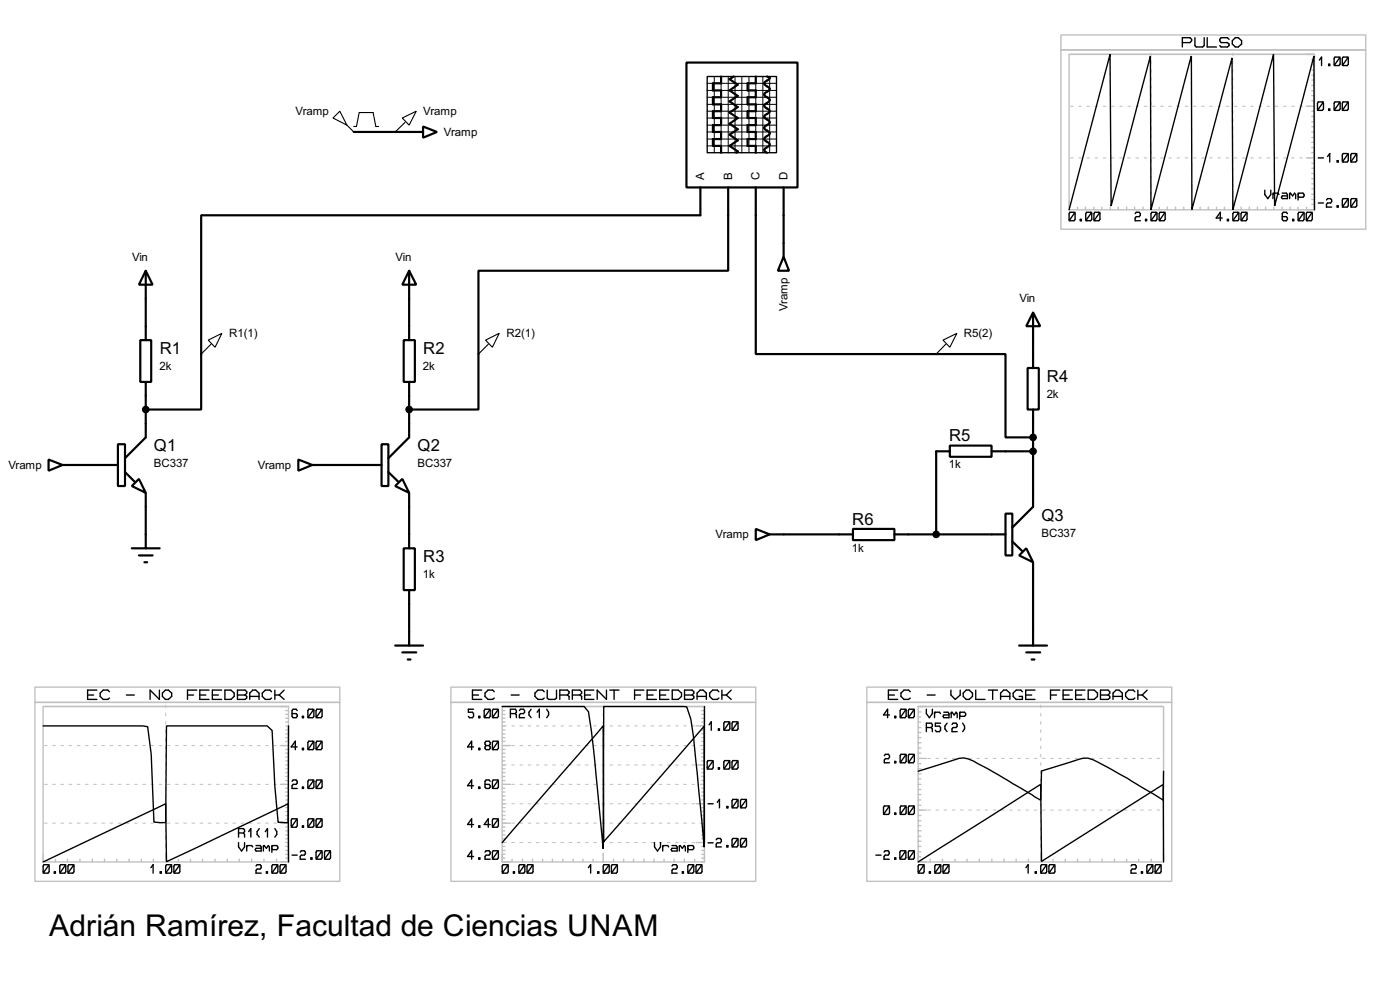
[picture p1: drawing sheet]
<svg xmlns="http://www.w3.org/2000/svg" width="256mm" height="180mm" viewBox="0 0 256 180" stroke-linecap="round" stroke-linejoin="round" font-family="sans-serif">
<defs><g id="words">
<text font-size="6.2" x="9" y="171.4">Adrián Ramírez, Facultad de Ciencias UNAM</text>
<g font-size="3.4">
<text x="29.3" y="64.8">R1</text>
<text x="77.5" y="64.8">R2</text>
<text x="191.8" y="69.9">R4</text>
<text x="28.2" y="82.6">Q1</text>
<text x="76.5" y="82.6">Q2</text>
<text x="173.9" y="80.8">R5</text>
<text x="190.8" y="95.3">Q3</text>
<text x="156.1" y="96">R6</text>
<text x="77.5" y="102.9">R3</text>
</g>
<g font-size="2.4">
<text x="54.1" y="21">Vramp</text>
<text x="77.5" y="21">Vramp</text>
<text x="81.3" y="24.9">Vramp</text>
<text x="129" y="33" transform="rotate(-90 129 33)">A</text>
<text x="134.1" y="33" transform="rotate(-90 134.1 33)">B</text>
<text x="139.2" y="33" transform="rotate(-90 139.2 33)">C</text>
<text x="144.3" y="33" transform="rotate(-90 144.3 33)">D</text>
<text x="24.2" y="47.7">Vin</text>
<text x="72.4" y="47.7">Vin</text>
<text x="144.3" y="57" transform="rotate(-90 144.3 57)">Vramp</text>
<text x="186.7" y="55.4">Vin</text>
<text x="42" y="61.7">R1(1)</text>
<text x="92.8" y="61.7">R2(1)</text>
<text x="176.6" y="61.7">R5(2)</text>
<text x="29.2" y="67.7">2k</text>
<text x="77.5" y="67.7">2k</text>
<text x="191.8" y="72.9">2k</text>
<text x="1.5" y="85.8">Vramp</text>
<text x="28.2" y="85.6">BC337</text>
<text x="47.2" y="85.8">Vramp</text>
<text x="76.5" y="85.6">BC337</text>
<text x="173.8" y="85.7">1k</text>
<text x="131.1" y="98.5">Vramp</text>
<text x="156.1" y="101">1k</text>
<text x="190.8" y="98.2">BC337</text>
<text x="77.5" y="105.9">1k</text>
</g>
</g></defs>
<g fill="none" stroke="#000" stroke-width=".4">
<path d="M125.8 11.5h20.3v22.8h-20.3zM132.1 14v1.3h-1.5v1.3h1.5v1.2h-1.5v1.3h1.5v1.3h-1.5v1.2h1.5v1.3h-1.5v1.3h1.5v1.3h-1.5v1.2h1.5v1.3M134.4 14l-.7 .5 1.5 1-1.5 1.1 1.5 1-1.5 1 1.5 1-1.5 1 1.5 1-1.5 1.1 1.5 1-1.5 1 1.5 1-1.5 1 1.5 1-.3 .3M138.5 14v1.3h-1.5v1.3h1.5v1.2h-1.5v1.3h1.5v1.3h-1.5v1.2h1.5v1.3h-1.5v1.3h1.5v1.3h-1.5v1.2h1.5v1.3M140.5 14l.5 .3-.1 .2-.8 .5a.6 .6 0 0 0 .5 .9l.4 .4-.1 .2-.8 .5-.1 .3 .1 .3 .8 .5a.6 .6 0 0 1-.5 .8l-.4 .5 .1 .2 .8 .5 .1 .3-.1 .2-.8 .5-.1 .3 .1 .2 .4 .3a.54 .54 0 0 1 .4 .7l-.8 .5-.1 .3 .1 .3 .8 .5 .1 .2-.1 .3-.4 .2a.54 .54 0 0 0-.4 .8l.8 .5 .1 .3-.1 .2-.8 .5-.1 .3 .1 .2 .4 .3M64.8 24.2h12.7M77.5 23.2l2.6 1-2.6 1zM128.3 34.3v5.1h-91.4v35.6h-10.2M133.4 34.3v15.3h-45.7v25.4h-12.7M138.5 34.3v30.5h45.7v15.3h5.1M143.6 34.3v12.7M26.7 49.6l1.3 2.5h-2.5z"/>
<path d="M26.7 49.6v12.7M75 49.6l1.3 2.5h-2.6zM75 49.6v12.7M143.6 47l1 2.6h-2.1zM189.3 57.2l1.3 2.5h-2.6zM189.3 57.2v10.2M25.7 62.3h2v7.6h-2zM26.7 69.9v10.2l-3.8 3.8M74 62.3h2v7.6h-2zM75 69.9v10.2l-3.8 3.8M188.3 67.4h2v7.6h-2zM189.3 75v17.8l-3.8 3.8"/>
<path d="M8.9 84.1l2.6 1-2.6 1.1zM11.5 85.1h10.1M21.6 81.3h1.3v7.7h-1.3zM22.9 86.4l1.8 1.8M24.2 89l1.3-1.3 1.2 2.5zM26.7 90.2v10.2M54.7 84.1l2.5 1-2.5 1.1zM57.2 85.1h12.7M69.9 81.3h1.3v7.7h-1.3zM71.2 86.4l1.8 1.8M72.4 89l1.3-1.3 1.3 2.5zM75 90.2v10.2"/>
<path d="M138.5 96.8l2.5 1-2.5 1.1zM141 97.8h15.3M156.3 96.8h7.6v2.1h-7.6zM163.9 97.8h20.3M174 81.6h7.7v2h-7.7zM174 82.6h-2.5v15.2M181.7 82.6h7.6M184.2 94h1.3v7.7h-1.3zM185.5 99.1l1.8 1.8M24.2 100.4h5.1M25.5 101.7h2.5M26.5 102.9h.5"/>
<path d="M72.4 118.2h5.1M73.7 119.4h2.6M74 100.4h2v7.6h-2zM75 108v10.2M186.7 101.7l1.3-1.3 1.3 2.5zM186.7 118.2h5.1M188 119.4h2.6M189.3 102.9v15.3M74.7 120.7h.5M189 120.7h.5"/>
</g>
<g fill="none" stroke="#000" stroke-width=".25">
<path d="M129.6 14h12.7v14h-12.7zM216.6 7.8h1.4l.3-.3v-.3l-.3-.3h-1.4v1.7M218.9 6.9v1.5l.3 .2h1.1l.3-.2v-1.5M221.2 6.9v1.7h1.7M225.2 7.2l-.3-.3h-1.2l-.2 .3v.3l.2 .3h1.2l.3 .3v.3l-.3 .2h-1.2l-.2-.2M226.3 6.9h.6l.6 .6v.6l-.6 .5h-.6l-.5-.5v-.6zM241.5 18.7h.8l.2 .2v1.1l-.2 .2h-.8l-.1-.2v-1.1zM241.7 11l.4-.5v1.5M242.5 18.7l-1.1 1.5M243.4 11.8h.2v.2h-.2zM243.4 20h.2v.2h-.2zM244.6 18.7h.7l.2 .2v1.1l-.2 .2h-.7l-.2-.2v-1.1z"/>
<path d="M244.6 10.5h.7l.2 .2v1.1l-.2 .2h-.7l-.2-.2v-1.1zM245.5 18.7l-1.1 1.5M245.5 10.5l-1.1 1.5M246.1 10.5h.7l.2 .2v1.1l-.2 .2h-.7l-.2-.2v-1.1zM246.1 18.7h.7l.2 .2v1.1l-.2 .2h-.7l-.2-.2v-1.1zM247 18.7l-1.1 1.5M247 10.5l-1.1 1.5M195.9 38.4l7.5-28.4 .2 27.7 7.2-27.4 .1 28.1 7.4-28.1 .1 28.1 7.3-27.8 .2 27.8 7.4-28.4 .2 27.7 7.2-27.4 .1 28.1M196 38.9h.8l.2 .2v1.1l-.2 .2h-.8l-.1-.2v-1.1zM197 38.9l-1.1 1.5M199.1 38.9h.7l.2 .2v1.1l-.2 .2h-.7l-.2-.2v-1.1zM200 38.9l-1.1 1.5"/>
<path d="M200.6 38.9h.7l.2 .2v1.1l-.2 .2h-.7l-.2-.2v-1.1zM201.5 38.9l-1.1 1.5M208 39.1l.2-.2h.5l.2 .2v.3l-.2 .3h-.5l-.2 .2v.5h.9M211 38.9h.8l.2 .2v1.1l-.2 .2h-.8l-.1-.2v-1.1zM212 38.9l-1.1 1.5M212.5 38.9h.8l.2 .2v1.1l-.2 .2h-.8l-.1-.2v-1.1zM213.5 38.9l-1.1 1.5M223.9 39.9h-1.1l.8-1v1.5M226 38.9h.8l.2 .2v1.1l-.2 .2h-.8l-.1-.2v-1.1zM227 38.9l-1.1 1.5M227.5 38.9h.8l.2 .2v1.1l-.2 .2h-.8l-.1-.2v-1.1zM228.5 38.9l-1.1 1.5"/>
<path d="M231.7 34.8v.8l.6 .8 .5-.8v-.8M233.2 35.4v1M233.2 35.6l.2-.2h.7l.2 .2M234.9 35.4h.8l.2 .2v.8h-1l-.1-.3 .1-.2h1M235.9 39.1l-.2-.2h-.6l-.2 .2v1.1l.2 .2h.6l.2-.2v-.3l-.2-.2h-.8M236.3 35.4v1M236.3 35.6l.1-.2 .4 .5 .4-.5 .2 .2v.8M237.8 35.4v1.2M237.8 35.6l.2-.2h.7l.2 .2v.3l-.2 .2h-.7l-.2-.2M238 38.9h.7l.2 .2v1.1l-.2 .2h-.7l-.2-.2v-1.1zM238.9 38.9l-1.1 1.5M239.5 38.9h.7l.2 .2v1.1l-.2 .2h-.7l-.2-.2v-1.1z"/>
<path d="M240.4 38.9l-1.1 1.5M241.5 37.2h1M241.5 28.9h1M243 36.6l.2-.2h.6l.2 .2v.3l-.2 .3h-.6l-.2 .2v.5h1M243.2 28.7l.4-.6v1.6M245 37.7h.2v.2h-.2zM245 29.4h.2v.3h-.2zM246.1 36.4h.7l.2 .2v1.1l-.2 .2h-.7l-.2-.2v-1.1zM246.1 28.1h.7l.2 .3v1l-.2 .3h-.7l-.2-.3v-1zM247 36.4l-1.1 1.5M247 28.1l-1.1 1.6M247.6 36.4h.8l.2 .2v1.1l-.2 .2h-.8l-.1-.2v-1.1z"/>
<path d="M247.6 28.1h.8l.2 .3v1l-.2 .3h-.8l-.1-.3v-1zM248.6 36.4l-1.1 1.5M248.6 28.1l-1.1 1.6M197.9 40.2h.2v.2h-.2zM209.9 40.2h.2v.2h-.2zM224.9 40.2h.2v.2h-.2zM236.8 40.2h.2v.2h-.2zM7.9 132.9h18.3l.9 .1 .6 5.1 .5 12.4 1.1 .1h1.1l.1-17.7h18.5l.9 .8 .5 10.2 .6 6.6 1.8 .1 .1-17.7M16.1 127.2h1.1M17.8 126.3h-1.7v1.7h1.7M20.1 126.6l-.3-.3h-.9l-.5 .6v.6l.5 .5h.9l.3-.2M23.2 127.2h1.4"/>
<path d="M29.2 126.3v1.7l-1.7-1.7v1.7M29.8 126.9l.5-.6h.6l.6 .6v.6l-.6 .5h-.6l-.5-.5zM34.4 127.2h1.1M36.1 126.3h-1.7v1.7M36.6 127.2h1.1M38.3 126.3h-1.7v1.7h1.7M38.9 127.2h1.1M40.6 126.3h-1.7v1.7h1.7M41.2 126.3h1.1l.6 .6v.6l-.6 .5h-1.1zM43.5 126.3h1.4l.3 .3v.3l-.3 .3 .3 .3v.3l-.3 .2h-1.4zM43.5 127.2h1.4M45.8 128v-1.1l.5-.6h.6l.6 .6v1.1"/>
<path d="M45.8 127.5h1.7M49.8 126.6l-.3-.3h-.9l-.5 .6v.6l.5 .5h.9l.3-.2M50.4 127.2h.8M50.4 126.3v1.7M51.2 127.2l.9 .8M52.1 126.3l-.9 .9M54.5 130.1l-.2-.3h-.6l-.2 .3v1l.2 .3h.6l.2-.3v-.2l-.2-.3h-.8M54.5 136.7h-1.1l.7-1v1.5M55.4 131.1h.2v.3h-.2zM55.4 137h.2v.2h-.2zM56.6 129.8h.7l.2 .3v1l-.2 .3h-.7l-.2-.3v-1zM56.6 135.7h.7l.2 .2v1.1l-.2 .2h-.7l-.2-.2v-1.1z"/>
<path d="M57.5 135.7l-1.1 1.5M57.5 129.8l-1.1 1.6M58.1 129.8h.7l.2 .3v1l-.2 .3h-.7l-.2-.3v-1zM58.1 135.7h.7l.2 .2v1.1l-.2 .2h-.7l-.2-.2v-1.1zM59 135.7l-1.1 1.5M59 129.8l-1.1 1.6M86.6 127.2h1.1M86.8 136.7h-1.1l.7-1v1.5M86.8 129.8h-1v.6h.8l.2 .2v.5l-.2 .3h-.6l-.2-.3M87.7 137h.2v.2h-.2zM87.7 131.1h.2v.3h-.2zM88.3 126.3h-1.7v1.7h1.7"/>
<path d="M88.9 129.8h.7l.2 .3v1l-.2 .3h-.7l-.2-.3v-1zM89.1 136.5l-.2 .2v.3l.2 .2h.5l.2-.2v-.3l-.2-.2M89.1 136.5l-.2-.3v-.3l.2-.2h.5l.2 .2v.3l-.2 .3M89.1 136.5h.5M89.8 129.8l-1.1 1.6M90.4 135.7h.7l.2 .2v1.1l-.2 .2h-.7l-.2-.2v-1.1zM90.4 129.8h.7l.2 .3v1l-.2 .3h-.7l-.2-.3v-1zM90.6 126.6l-.3-.3h-.9l-.5 .6v.6l.5 .5h.9l.3-.2M91.3 135.7l-1.1 1.5M91.3 129.8l-1.1 1.6M92 129.3h15l.8 1 1 7 1.7 18.1 .1-26.1 15.2 .1 .8 2.2 .5 3.3 1.9 20.2 .1-25.8M93.5 130.6h.9"/>
<path d="M93.7 127.2h1.4M94.4 130.6l.2-.2v-.3l-.2-.3h-.9v1.6M94.4 130.6l.2 .3v.5M95.2 130.1l.2-.3h.5l.2 .3v.3l-.2 .2h-.5l-.2 .3v.5h.9M97.3 129.8l-.4 .6v.5l.4 .5M98.4 130.4l.4-.6v1.6M99.7 126.6l-.3-.3h-.8l-.6 .6v.6l.6 .5h.8l.3-.2M100.2 129.8l.3 .6v.5l-.3 .5M100.3 126.3v1.5l.2 .2h1.2l.3-.2v-1.5M102.6 127.2h1.4M104 127.2l.3-.3v-.3l-.3-.3h-1.4v1.7M104 127.2l.3 .3v.5"/>
<path d="M104.9 127.2h1.4M106.3 127.2l.3-.3v-.3l-.3-.3h-1.4v1.7M106.3 127.2l.3 .3v.5M107.1 127.2h1.1M108.8 126.3h-1.7v1.7h1.7M111.1 126.3v1.7l-1.7-1.7v1.7M111.7 126.3h1.7M112.5 126.3v1.7M116.3 127.2h1.1M118 126.3h-1.7v1.7M118.6 127.2h1.1M120.3 126.3h-1.7v1.7h1.7"/>
<path d="M120.9 127.2h1.1M122.6 126.3h-1.7v1.7h1.7M123.2 126.3h1.1l.6 .6v.6l-.6 .5h-1.1zM125.4 126.3h1.4l.3 .3v.3l-.3 .3 .3 .3v.3l-.3 .2h-1.4zM125.4 127.2h1.4M127.7 128v-1.1l.6-.6h.5l.6 .6v1.1M127.7 127.5h1.7M129.7 139.2h.8l.2 .3v1l-.2 .3h-.8l-.1-.3v-1zM129.9 132.7l.4-.6v1.6M130.7 139.2l-1.1 1.6M131.6 133.4h.2v.3h-.2zM131.7 126.6l-.3-.3h-.8l-.6 .6v.6l.6 .5h.8l.3-.2"/>
<path d="M132.3 127.2h.8M132.3 126.3v1.7M132.8 139.2h.7l.2 .3v1l-.2 .3h-.7l-.2-.3v-1zM132.8 132.1h.7l.2 .3v1l-.2 .3h-.7l-.2-.3v-1zM133.1 127.2l.9 .8M133.7 139.2l-1.1 1.6M133.7 132.1l-1.1 1.6M134 126.3l-.9 .9M134.3 132.1h.7l.2 .3v1l-.2 .3h-.7l-.2-.3v-1zM134.3 139.2h.7l.2 .3v1l-.2 .3h-.7l-.2-.3v-1zM135.2 139.2l-1.1 1.6M135.2 132.1l-1.1 1.6"/>
<path d="M162 138.3l.2-.2h.6l.2 .2v.3l-.2 .3h-.6l-.2 .2v.5h1M162.8 127.2h1.1M163 130.9h-1.1l.7-1.1v1.6M163.9 131.1h.2v.3h-.2zM163.9 139.4h.2v.2h-.2zM164.5 126.3h-1.7v1.7h1.7M165.1 129.8h.7l.2 .3v1l-.2 .3h-.7l-.2-.3v-1zM165.1 138.1h.7l.2 .2v1.1l-.2 .2h-.7l-.2-.2v-1.1zM166 138.1l-1.1 1.5M166 129.8l-1.1 1.6M166.6 129.8h.7l.2 .3v1l-.2 .3h-.7l-.2-.3v-1zM166.6 138.1h.7l.2 .2v1.1l-.2 .2h-.7l-.2-.2v-1.1z"/>
<path d="M166.8 126.6l-.3-.3h-.9l-.5 .6v.6l.5 .5h.9l.3-.2M167.5 138.1l-1.1 1.5M167.5 129.8l-1.1 1.6M169.7 129.8v.8l.6 .8 .5-.8v-.8M169.7 133.2h.9M169.9 127.2h1.4M170.6 133.2l.2-.3v-.3l-.2-.2h-.9v1.5M170.6 133.2l.2 .2v.5M171.2 130.6l.2-.2h.7l.2 .2M171.2 130.4v1M172.3 132.4h-.9v.5h.7l.2 .3v.5l-.2 .2h-.5l-.2-.2M172.9 130.4h.8l.2 .2v.8h-1l-.1-.3 .1-.2h1"/>
<path d="M173.5 132.4l-.4 .5v.5l.4 .5M174.2 126.3v.9l.8 .8 .9-.8v-.9M174.3 130.4v1M174.3 130.6l.1-.2 .4 .5 .4-.5 .2 .2v.8M174.4 132.6l.2-.2h.6l.2 .2v.3l-.2 .3h-.6l-.2 .2v.5h1M175.8 130.6l.2-.2h.7l.2 .2v.3l-.2 .2h-.7l-.2-.2M175.8 130.4v1.2M176.4 132.4l.3 .5v.5l-.3 .5M176.5 126.9l.5-.6h.6l.6 .6v.6l-.6 .5h-.6l-.5-.5zM178.8 126.3v1.7h1.7M181.1 126.3h1.7M181.9 126.3v1.7"/>
<path d="M183.3 128v-1.1l.6-.6h.5l.6 .6v1.1M183.3 127.5h1.7M187.3 126.6l-.3-.3h-.8l-.6 .6v.6l.6 .5h1.1v-.5h-.6M187.9 127.2h1.1M189.6 126.3h-1.7v1.7h1.7M192.5 127.2h1.1M194.2 126.3h-1.7v1.7M194.8 127.2h1.1M196.5 126.3h-1.7v1.7h1.7M197.1 127.2h1.1M198.8 126.3h-1.7v1.7h1.7M199.4 126.3h1.1l.6 .6v.6l-.6 .5h-1.1z"/>
<path d="M201.6 126.3h1.4l.3 .3v.3l-.3 .3 .3 .3v.3l-.3 .2h-1.4zM201.6 127.2h1.4M203.9 128v-1.1l.6-.6h.5l.6 .6v1.1M203.9 127.5h1.7M207.9 126.6l-.3-.3h-.8l-.6 .6v.6l.6 .5h.8l.3-.2M208.5 127.2h.8M208.5 126.3v1.7M209.3 127.2l.9 .8M210.2 126.3l-.9 .9M7.9 157.8l22.5-10.7 .1 10.6 22.3-10.6 .1 10.7M8.1 158.3h.7l.2 .2v1.1l-.2 .2h-.7l-.2-.2v-1.1zM9 158.3l-1.1 1.5"/>
<path d="M10 159.6h.2v.2h-.2zM11.1 158.3h.8l.2 .2v1.1l-.2 .2h-.8l-.1-.2v-1.1zM12.1 158.3l-1.1 1.5M12.6 158.3h.8l.2 .2v1.1l-.2 .2h-.8l-.1-.2v-1.1zM13.6 158.3l-1.1 1.5M27.7 158.8l.4-.5v1.5M29.4 159.6h.2v.2h-.2zM30.5 158.3h.8l.2 .2v1.1l-.2 .2h-.8l-.1-.2v-1.1zM31.5 158.3l-1.1 1.5M32 158.3h.8l.2 .2v1.1l-.2 .2h-.8l-.1-.2v-1.1zM33 158.3l-1.1 1.5M43.7 154.2v.8l.6 .8 .5-.8v-.8"/>
<path d="M43.7 152.5h.9M44.6 152.5l.2-.3v-.3l-.2-.2h-.9v1.5M44.6 152.5l.2 .2v.5M45.2 154.8v1M45.2 155l.2-.2h.7l.2 .2M45.6 152.2l.4-.5v1.5M46.9 158.5l.2-.2h.6l.2 .2v.3l-.2 .3h-.6l-.2 .2v.5h1M46.9 154.8h.8l.2 .2v.8h-1l-.1-.3 .1-.2h1M47.5 151.7l-.4 .5v.5l.4 .5M48.3 154.8v1M48.3 155l.1-.2 .4 .5 .4-.5 .2 .2v.8M48.6 152.2l.4-.5v1.5"/>
<path d="M48.8 159.6h.2v.2h-.2zM49.8 154.8v1.2M49.8 155l.2-.2h.7l.2 .2v.3l-.2 .2h-.7l-.2-.2M50 158.3h.7l.2 .2v1.1l-.2 .2h-.7l-.2-.2v-1.1zM50.4 151.7l.3 .5v.5l-.3 .5M50.9 158.3l-1.1 1.5M51.5 158.3h.7l.2 .2v1.1l-.2 .2h-.7l-.2-.2v-1.1zM52.4 158.3l-1.1 1.5M53.5 156.5h1M53.5 149.9h.8l.2 .2v1.1l-.2 .2h-.8l-.1-.2v-1.1zM53.5 143l.2-.2h.6l.2 .2v.3l-.2 .3h-.6l-.2 .2v.5h1M54.5 149.9l-1.1 1.5"/>
<path d="M55 156l.2-.3h.6l.2 .3v.3l-.2 .2h-.6l-.2 .3v.5h1M55.4 151.2h.2v.2h-.2zM55.4 144.1h.2v.2h-.2zM56.6 149.9h.7l.2 .2v1.1l-.2 .2h-.7l-.2-.2v-1.1zM56.6 142.8h.7l.2 .2v1.1l-.2 .2h-.7l-.2-.2v-1.1zM57 157h.2v.3h-.2zM57.5 149.9l-1.1 1.5M57.5 142.8l-1.1 1.5M58.1 155.7h.7l.2 .3v1l-.2 .3h-.7l-.2-.3v-1zM58.1 142.8h.7l.2 .2v1.1l-.2 .2h-.7l-.2-.2v-1.1zM58.1 149.9h.7l.2 .2v1.1l-.2 .2h-.7l-.2-.2v-1.1zM59 155.7l-1.1 1.6"/>
<path d="M59 149.9l-1.1 1.5M59 142.8l-1.1 1.5M59.6 155.7h.8l.2 .3v1l-.2 .3h-.8l-.1-.3v-1zM60.6 155.7l-1.1 1.6M86.8 156.8h-1.1l.7-1.1v1.6M86.8 143.8h-1.1l.7-1v1.5M86.8 150.9h-1.1l.7-1v1.5M87.7 157h.2v.3h-.2zM87.7 151.2h.2v.2h-.2zM87.7 144.1h.2v.2h-.2zM88.9 156l.2-.3h.5l.2 .3v.3l-.2 .2h-.5l-.2 .3v.5h.9M89.8 143l-.2-.2h-.5l-.2 .2v1.1l.2 .2h.5l.2-.2v-.3l-.2-.2h-.7"/>
<path d="M89.8 150.9h-1.1l.8-1v1.5M90.4 155.7h.7l.2 .3v1l-.2 .3h-.7l-.2-.3v-1zM90.4 149.9h.7l.2 .2v1.1l-.2 .2h-.7l-.2-.2v-1.1zM90.4 142.8h.7l.2 .2v1.1l-.2 .2h-.7l-.2-.2v-1.1zM91.3 155.7l-1.1 1.6M91.3 149.9l-1.1 1.5M91.3 142.8l-1.1 1.5M92 154.2l18.5-21.3 .1 21.2 18.4-21.2 .1 21.3M92.2 158.3h.7l.2 .2v1.1l-.2 .2h-.7l-.2-.2v-1.1zM93.1 158.3l-1.1 1.5M94.1 159.6h.2v.2h-.2zM95.2 158.3h.8l.2 .2v1.1l-.2 .2h-.8l-.1-.2v-1.1z"/>
<path d="M96.2 158.3l-1.1 1.5M96.7 158.3h.8l.2 .2v1.1l-.2 .2h-.8l-.1-.2v-1.1zM97.7 158.3l-1.1 1.5M107.8 158.8l.4-.5v1.5M109.5 159.6h.2v.2h-.2zM110.7 158.3h.7l.2 .2v1.1l-.2 .2h-.7l-.2-.2v-1.1zM111.6 158.3l-1.1 1.5M112.2 158.3h.7l.2 .2v1.1l-.2 .2h-.7l-.2-.2v-1.1zM113.1 158.3l-1.1 1.5M119.9 154.2v.8l.6 .8 .5-.8v-.8M121.4 155l.2-.2h.7l.2 .2M121.4 154.8v1"/>
<path d="M123.1 158.5l.2-.2h.6l.2 .2v.3l-.2 .3h-.6l-.2 .2v.5h1M123.1 154.8h.8l.2 .2v.8h-1l-.1-.3 .1-.2h1M124.5 154.8v1M124.5 155l.1-.2 .4 .5 .4-.5 .2 .2v.8M125 159.6h.2v.2h-.2zM126 155l.2-.2h.7l.2 .2v.3l-.2 .2h-.7l-.2-.2M126 154.8v1.2M126.2 158.3h.7l.2 .2v1.1l-.2 .2h-.7l-.2-.2v-1.1zM127.1 158.3l-1.1 1.5M127.7 158.3h.7l.2 .2v1.1l-.2 .2h-.7l-.2-.2v-1.1zM128.6 158.3l-1.1 1.5M129.7 154.3h1"/>
<path d="M129.7 147.1h1M131.2 153.7l.2-.2h.6l.2 .2v.3l-.2 .3h-.6l-.2 .2v.5h1M131.4 146.9l.4-.6v1.6M131.6 140.5h.2v.3h-.2zM133.2 154.8h.2v.2h-.2zM133.2 147.6h.2v.3h-.2zM134.3 153.5h.7l.2 .2v1.1l-.2 .2h-.7l-.2-.2v-1.1zM134.3 146.3h.7l.2 .3v1l-.2 .3h-.7l-.2-.3v-1zM135.2 153.5l-1.1 1.5M135.2 146.3l-1.1 1.6M135.8 153.5h.8l.2 .2v1.1l-.2 .2h-.8l-.1-.2v-1.1zM135.8 146.3h.8l.2 .3v1l-.2 .3h-.8l-.1-.3v-1z"/>
<path d="M136.8 153.5l-1.1 1.5M136.8 146.3l-1.1 1.6M160.5 156.5h.9M162 156l.2-.3h.5l.2 .3v.3l-.2 .2h-.5l-.2 .3v.5h.9M162 147.5h.8l.2 .3v1l-.2 .3h-.8l-.1-.3v-1zM163 147.5l-1.1 1.6M163.9 157h.2v.3h-.2zM163.9 148.8h.2v.3h-.2zM165 155.7h.8l.2 .3v1l-.2 .3h-.8l-.1-.3v-1zM165.1 147.5h.7l.2 .3v1l-.2 .3h-.7l-.2-.3v-1zM166 155.7l-1.1 1.6M166 147.5l-1.1 1.6"/>
<path d="M166.6 155.7h.7l.2 .3v1l-.2 .3h-.7l-.2-.3v-1zM166.6 147.5h.7l.2 .3v1l-.2 .3h-.7l-.2-.3v-1zM167.5 155.7l-1.1 1.6M167.5 147.5l-1.1 1.6M168.2 157.8l22.5-14.2 .1 14.1 22.3-14.1 .1 14.2M168.2 141.2l6.6-2.1a3.5 3.5 0 0 1 3.6 .2l4.4 2.5 7.9 4.7 .1-5.4 6.8-2.1a3.6 3.6 0 0 1 3.6 .5l5.4 3 6.5 4 .1-5.3M168.4 158.3h.7l.2 .2v1.1l-.2 .2h-.7l-.2-.2v-1.1zM169.3 158.3l-1.1 1.5M170.3 159.6h.2v.2h-.2zM171.4 158.3h.8l.2 .2v1.1l-.2 .2h-.8l-.1-.2v-1.1zM172.4 158.3l-1.1 1.5M172.9 158.3h.8l.2 .2v1.1l-.2 .2h-.8l-.1-.2v-1.1z"/>
<path d="M173.9 158.3l-1.1 1.5M188 158.8l.4-.5v1.5M189.7 159.6h.2v.2h-.2zM190.8 158.3h.8l.2 .2v1.1l-.2 .2h-.8l-.1-.2v-1.1zM191.8 158.3l-1.1 1.5M192.3 158.3h.8l.2 .2v1.1l-.2 .2h-.8l-.1-.2v-1.1zM193.3 158.3l-1.1 1.5M207.2 158.5l.2-.2h.6l.2 .2v.3l-.2 .3h-.6l-.2 .2v.5h1M209.1 159.6h.2v.2h-.2zM210.3 158.3h.7l.2 .2v1.1l-.2 .2h-.7l-.2-.2v-1.1zM211.2 158.3l-1.1 1.5M211.8 158.3h.7l.2 .2v1.1l-.2 .2h-.7l-.2-.2v-1.1z"/>
<path d="M212.7 158.3l-1.1 1.5"/>
</g>
<g fill="none" stroke="#000" stroke-width=".18">
<path d="M129.6 19.1h12.7M129.6 17.8h12.7M129.6 16.6h12.7M129.6 15.3h12.7M130.9 14v14M132.1 14v14M133.4 14v14M134.7 14v14M135.9 14v14M137.2 14v14M138.5 14v14M139.8 14v14"/>
<path d="M141 14v14M129.6 22.9h12.7M129.6 21.6h12.7M129.6 20.4h12.7M129.6 25.5h12.7M129.6 26.7h12.7M129.6 24.2h12.7"/>
</g>
<path d="M61 21.6l1.3-1.2 1.3 2.5zM63.6 22.9l1.2 1.3M64.8 23.2h.5l.5-2.6h2.6l.5 2.6h.5M73.7 21.6l2.6-1.2-1.3 2.5zM74.2 22.4l-1.8 1.8M38.2 62.3l2.5-1.3-1.3 2.6zM38.7 63l-1.8 1.8M89 62.3l2.5-1.3-1.3 2.6zM89.5 63l-1.8 1.8M172.8 62.3l2.5-1.3-1.3 2.6zM173.3 63l-1.8 1.8" fill="none" stroke="#000" stroke-width=".2"/>
<g fill="#000" stroke="#000" stroke-width=".4">
<circle cx="26.7" cy="75" r=".5"/>
<circle cx="74.9" cy="75" r=".5"/>
<circle cx="171.5" cy="97.8" r=".5"/>
<circle cx="189.2" cy="82.6" r=".5"/>
<circle cx="189.2" cy="80.1" r=".5"/>
</g>
<g fill="none" stroke="#c0c0c0" stroke-width=".25">
<path d="M194.4 6.4h55.8v35.6h-55.8zM194.4 9.2h55.8M239.3 19.5h1.5M240.3 18.5h.5M240.3 17.5h.5M240.3 16.6h.5M240.3 15.7h.5M240.3 14.7h.5M240.3 13.8h.5M240.3 12.8h.5M240.3 11.8h.5M240.3 10.9h.5"/>
<path d="M195.9 38.4v-28.4h44.9v28.4h-44.7M197.4 37.9v.5M198.9 37.9v.5M200.4 37.9v.5M201.9 37.9v.5M203.4 37.9v.5M204.9 37.9v.5M206.4 37.9v.5M207.9 37.9v.5M209.4 37.9v.5M210.9 36.9v1.5M212.4 37.9v.5"/>
<path d="M213.9 37.9v.5M215.4 37.9v.5M216.9 37.9v.5M218.3 37.9v.5M219.9 37.9v.5M221.4 37.9v.5M222.9 37.9v.5M224.3 37.9v.5M225.9 36.9v1.5M227.4 37.9v.5M228.9 37.9v.5M230.4 37.9v.5"/>
<path d="M231.9 37.9v.5M233.4 37.9v.5M234.9 37.9v.5M236.4 37.9v.5M237.8 37.9v.5M239.3 28.9h1.5M239.4 37.9v.5M240.3 37.4h.5M240.3 36.5h.5M240.3 35.6h.5M240.3 34.6h.5M240.3 33.7h.5"/>
<path d="M240.3 32.7h.5M240.3 31.8h.5M240.3 30.8h.5M240.3 29.9h.5M240.3 28h.5M240.3 27h.5M240.3 26.1h.5M240.3 25.2h.5M240.3 24.2h.5M240.3 23.2h.5M240.3 22.3h.5M240.3 21.3h.5"/>
<path d="M240.3 20.4h.5M6.4 125.8h55.9v35.5h-55.9zM6.4 128.6h55.9M51.4 136.5h1.5M52.4 139.3h.5M52.4 138.6h.5M52.4 137.9h.5M52.4 137.2h.5M52.4 135.7h.5M52.4 135h.5M52.4 134.3h.5M52.4 133.6h.5"/>
<path d="M52.4 132.9h.5M52.4 132.2h.5M52.4 131.5h.5M52.4 130.8h.5M52.4 130.1h.5M82.6 125.8h55.9v35.5h-55.9zM82.6 128.6h55.9M92 129.3h37.1v28.5h-37.1zM92 139.3h.5M92 138.6h.5M92 137.9h.5M92 137.2h.5"/>
<path d="M92 136.5h1.5M92 135.7h.5M92 135h.5M92 134.3h.5M92 133.6h.5M92 132.9h.5M92 132.2h.5M92 131.5h.5M92 130.8h.5M92 130.1h.5M127.6 132.9h1.5M128.6 139.3h.5"/>
<path d="M128.6 138.6h.5M128.6 137.9h.5M128.6 137.2h.5M128.6 136.5h.5M128.6 135.7h.5M128.6 135h.5M128.6 134.3h.5M128.6 133.6h.5M128.6 132.2h.5M128.6 131.5h.5M128.6 130.8h.5M128.6 130.1h.5"/>
<path d="M158.8 125.8h55.9v35.5h-55.9zM158.8 128.6h55.9M168.2 137.9h.5M168.2 135h.5M168.2 132.2h.5M168.2 139.8h.5M168.2 138.8h1.5M168.2 136.9h.5M168.2 136h.5M168.2 134.1h.5M168.2 133.2h.5M168.2 131.2h.5"/>
<path d="M168.2 130.3h.5M7.9 157.8v-28.5h45v28.5h-44.7M10.2 157.3v.5M12.4 157.3v.5M14.7 157.3v.5M16.9 157.3v.5M19.2 157.3v.5M21.4 157.3v.5M23.7 157.3v.5M25.9 157.3v.5M28.1 157.3v.5M30.4 156.3v1.5"/>
<path d="M32.7 157.3v.5M34.9 157.3v.5M37.1 157.3v.5M39.4 157.3v.5M41.7 157.3v.5M43.9 157.3v.5M46.1 157.3v.5M48.4 157.3v.5M50.7 157.3v.5M51.4 150.7h1.5M51.4 143.6h1.5M52.4 157.1h.5"/>
<path d="M52.4 156.4h.5M52.4 155.7h.5M52.4 154.9h.5M52.4 154.2h.5M52.4 153.5h.5M52.4 152.8h.5M52.4 152.1h.5M52.4 151.4h.5M52.4 150h.5M52.4 149.3h.5M52.4 148.5h.5M52.4 147.8h.5"/>
<path d="M52.4 147.1h.5M52.4 146.4h.5M52.4 145.7h.5M52.4 145h.5M52.4 144.3h.5M52.4 142.9h.5M52.4 142.1h.5M52.4 141.4h.5M52.4 140.7h.5M52.4 140h.5M92 157.1h.5M92 156.4h.5"/>
<path d="M92 155.7h.5M92 154.9h.5M92 154.2h.5M92 153.5h.5M92 152.8h.5M92 152.1h.5M92 151.4h.5M92 150.7h1.5M92 150h.5M92 149.3h.5M92 148.5h.5M92 147.8h.5"/>
<path d="M92 147.1h.5M92 146.4h.5M92 145.7h.5M92 145h.5M92 144.3h.5M92 143.6h1.5M92 142.9h.5M92 142.1h.5M92 141.4h.5M92 140.7h.5M92 140h.5M93.8 157.3v.5"/>
<path d="M95.7 157.3v.5M97.6 157.3v.5M99.4 157.3v.5M101.2 157.3v.5M103.1 157.3v.5M105 157.3v.5M106.8 157.3v.5M108.7 157.3v.5M110.5 156.3v1.5M112.4 157.3v.5M114.3 157.3v.5M116.1 157.3v.5"/>
<path d="M118 157.3v.5M119.8 157.3v.5M121.7 157.3v.5M123.5 157.3v.5M125.4 157.3v.5M127.3 157.3v.5M127.6 154.2h1.5M127.6 147.1h1.5M127.6 140h1.5M128.6 157.1h.5M128.6 156.4h.5M128.6 155.7h.5"/>
<path d="M128.6 154.9h.5M128.6 153.5h.5M128.6 152.8h.5M128.6 152.1h.5M128.6 151.4h.5M128.6 150.7h.5M128.6 150h.5M128.6 149.3h.5M128.6 148.5h.5M128.6 147.8h.5M128.6 146.4h.5M128.6 145.7h.5"/>
<path d="M128.6 145h.5M128.6 144.3h.5M128.6 143.6h.5M128.6 142.9h.5M128.6 142.1h.5M128.6 141.4h.5M128.6 140.7h.5M168.2 154.9h.5M168.2 152.1h.5M168.2 149.3h.5M168.2 146.4h.5M168.2 143.6h.5"/>
<path d="M168.2 140.7h.5M168.2 156.8h.5M168.2 155.9h.5M168.2 154h.5M168.2 153.1h.5M168.2 151.1h.5M168.2 150.2h.5M168.2 148.3h1.5M168.2 147.4h.5M168.2 145.4h.5M168.2 144.5h.5M168.2 142.6h.5"/>
<path d="M168.2 141.7h.5M170.4 157.3v.5M172.7 157.3v.5M175 157.3v.5M177.2 157.3v.5M179.4 157.3v.5M181.7 157.3v.5M184 157.3v.5M186.2 157.3v.5M188.4 157.3v.5M190.7 156.3v1.5M192.9 157.3v.5"/>
<path d="M195.2 157.3v.5M197.4 157.3v.5M199.7 157.3v.5M201.9 157.3v.5M204.2 157.3v.5M206.4 157.3v.5M208.6 157.3v.5M210.9 157.3v.5M212.9 157.8h-44.7v-28.5h45v28.5"/>
</g>
<g fill="none" stroke="#fff" stroke-width=".18">
<path d="M196.1 19.5h44.5M210.9 9.7v28.7M225.9 9.7v28.7M196.1 28.9h44.5M8.2 136.5h44.4M30.4 129.1v28.7M92.3 136.5h36.5M92.3 132.9h36.5M110.5 129.1v28.7M168.5 138.8h44.4M190.7 129.1v28.7M8.2 150.7h44.4"/>
<path d="M8.2 143.6h44.4M92.3 150.7h36.5M92.3 143.6h36.5M92.3 154.2h36.5M92.3 147.1h36.5M92.3 140h36.5M168.5 148.3h44.4"/>
</g>
<g fill="none" stroke="#c0c0c0" stroke-width=".18" stroke-dasharray=".5 1">
<path d="M196.1 19.5h44.5M210.9 9.7v28.7M225.9 9.7v28.7M196.1 28.9h44.5M8.2 136.5h44.4M30.4 129.1v28.7M92.3 136.5h36.5M92.3 132.9h36.5M110.5 129.1v28.7M168.5 138.8h44.4M190.7 129.1v28.7M8.2 150.7h44.4"/>
<path d="M8.2 143.6h44.4M92.3 154.2h36.5M92.3 150.7h36.5M92.3 147.1h36.5M92.3 143.6h36.5M92.3 140h36.5M168.5 148.3h44.4"/>
</g>
<use href="#words"/>
</svg>
